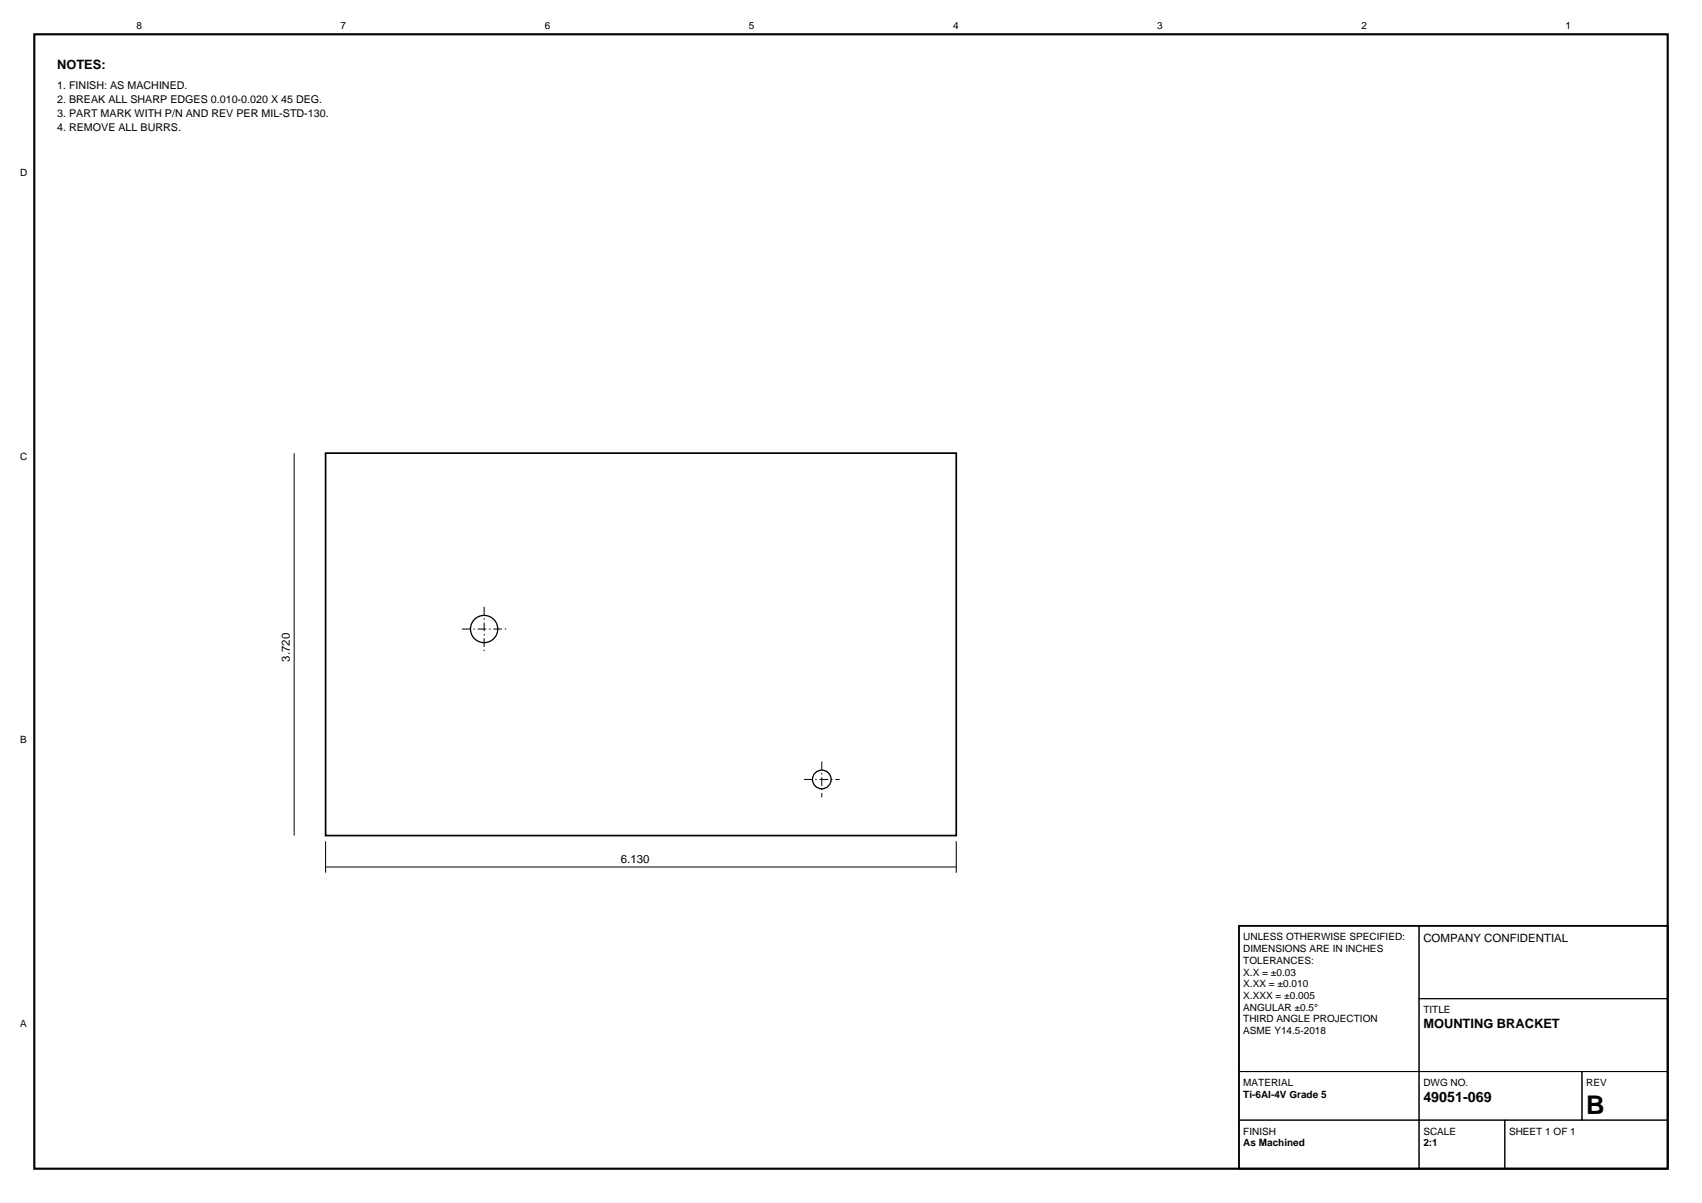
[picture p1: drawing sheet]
<svg xmlns="http://www.w3.org/2000/svg" width="420mm" height="297mm" viewBox="0 0 420 297" stroke-linecap="round" stroke-linejoin="round" font-family="sans-serif">
<defs><g id="words">
<text font-size="6.3" x="391.6" y="275">B</text>
<text font-size="3.5" x="351.4" y="272.1">49051-069</text>
<g font-size="3.2">
<text x="14.1" y="16.9">NOTES:</text>
<text x="351.4" y="253.8">MOUNTING BRACKET</text>
</g>
<g font-size="2.8">
<text x="71.6" y="163.3" transform="rotate(-90 71.6 163.3)">3.720</text>
<text x="153.3" y="213">6.130</text>
<text x="351.4" y="232.6">COMPANY CONFIDENTIAL</text>
</g>
<g font-size="2.6">
<text x="14.1" y="21.9">1. FINISH: AS MACHINED.</text>
<text x="14.1" y="25.4">2. BREAK ALL SHARP EDGES 0.010-0.020 X 45 DEG.</text>
<text x="14.1" y="28.9">3. PART MARK WITH P/N AND REV PER MIL-STD-130.</text>
<text x="14.1" y="32.5">4. REMOVE ALL BURRS.</text>
</g>
<g font-size="2.5">
<text x="33.7" y="7.1">8</text>
<text x="84.1" y="7.1">7</text>
<text x="134.5" y="7.1">6</text>
<text x="184.9" y="7.1">5</text>
<text x="235.3" y="7.1">4</text>
<text x="285.7" y="7.1">3</text>
<text x="336.1" y="7.1">2</text>
<text x="386.5" y="7.1">1</text>
<text x="4.9" y="43.5">D</text>
<text x="4.9" y="113.5">C</text>
<text x="4.9" y="183.5">B</text>
<text x="306.9" y="232.2">UNLESS OTHERWISE SPECIFIED:</text>
<text x="306.9" y="235.1">DIMENSIONS ARE IN INCHES</text>
<text x="306.9" y="238">TOLERANCES:</text>
<text x="306.9" y="240.9">X.X = ±0.03</text>
<text x="306.9" y="243.8">X.XX = ±0.010</text>
<text x="306.9" y="246.7">X.XXX = ±0.005</text>
<text x="306.9" y="249.6">ANGULAR ±0.5°</text>
<text x="351.4" y="250.2">TITLE</text>
<text x="4.9" y="253.6">A</text>
<text x="306.9" y="252.4">THIRD ANGLE PROJECTION</text>
<text x="306.9" y="255.3">ASME Y14.5-2018</text>
<text x="306.9" y="268.2">MATERIAL</text>
<text x="351.4" y="268.2">DWG NO.</text>
<text x="391.6" y="268.2">REV</text>
<text x="306.9" y="271.1">Ti-6Al-4V Grade 5</text>
<text x="306.9" y="280.2">FINISH</text>
<text x="351.4" y="280.2">SCALE</text>
<text x="372.5" y="280.2">SHEET 1 OF 1</text>
<text x="306.9" y="283.1">As Machined</text>
<text x="351.4" y="283.1">2:1</text>
</g>
</g></defs>
<path d="M8.5 8.5h403.2v280.1h-403.2z" fill="none" stroke="#000" stroke-width=".53"/>
<path d="M80.4 111.9h155.7v94.4h-155.7zM305.9 228.6h105.8v60h-105.8z" fill="none" stroke="#000" stroke-width=".42"/>
<g fill="none" stroke="#000" stroke-width=".32">
<circle cx="119.5" cy="155.3" r="3.4"/>
<circle cx="202.9" cy="192.5" r="2.3"/>
</g>
<path d="M114 155.3h11M119.5 149.8v11M198.4 192.5h8.9M202.9 188v8.9" fill="none" stroke="#000" stroke-width=".25" stroke-dasharray="2.1 .7 .4 .7" stroke-linecap="butt"/>
<g fill="none" stroke="#000" stroke-width=".25">
<path d="M72.6 111.9v94.4M80.4 207.7v7.8M80.4 214.1h155.7M236.1 207.7v7.8M305.9 228.6h44.4v36h-44.4zM350.3 228.6h61.4v18h-61.4zM350.3 246.6h61.4v18h-61.4zM305.9 264.6h44.4v12h-44.4zM305.9 276.6h44.4v12h-44.4zM350.3 264.6h40.2v12h-40.2zM350.3 276.6h21.2v12h-21.2zM371.5 276.6h40.2v12h-40.2z"/>
<path d="M390.5 264.6h21.2v12h-21.2z"/>
</g>
<use href="#words"/>
</svg>
